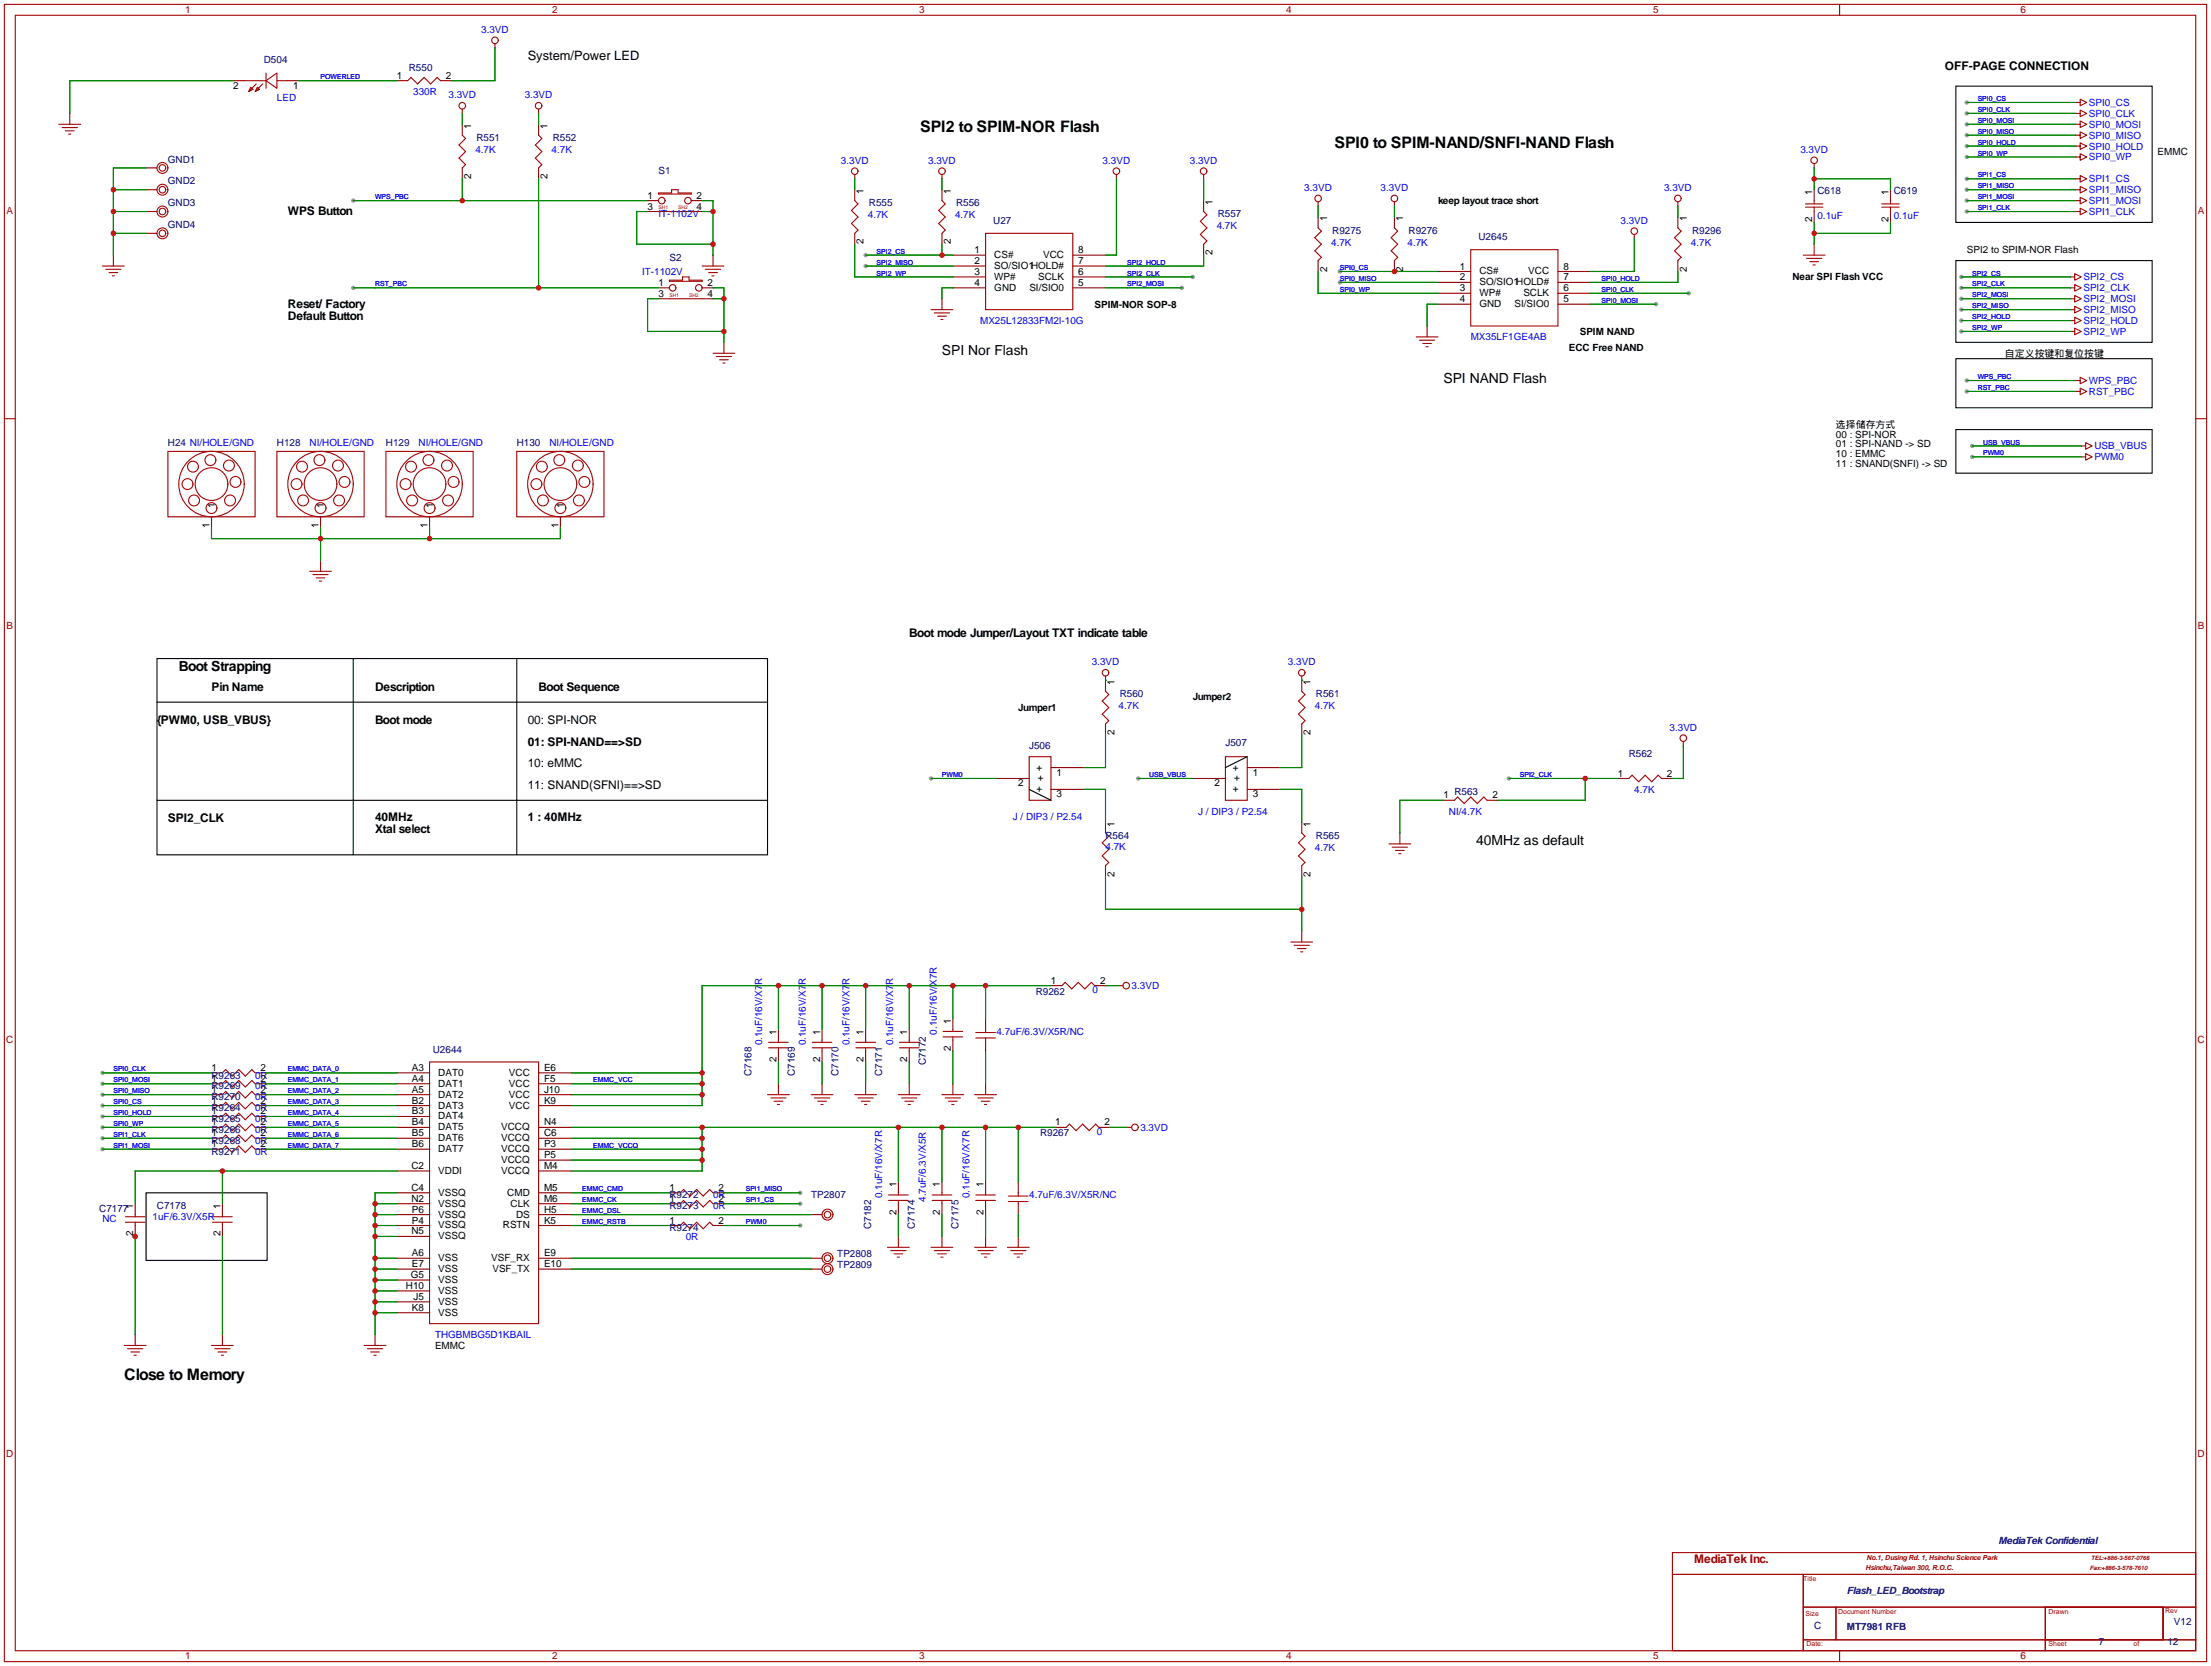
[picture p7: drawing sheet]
<svg xmlns="http://www.w3.org/2000/svg" width="515mm" height="388mm" viewBox="0 0 515 388" stroke-linecap="round" stroke-linejoin="round" font-family="sans-serif">
<defs><g id="words">
<g font-size="3.7">
<text x="214.4" y="30.8">SPI2 to SPIM-NOR Flash</text>
<text x="310.9" y="34.6">SPI0 to SPIM-NAND/SNFI-NAND Flash</text>
<text x="29" y="321.6">Close to Memory</text>
</g>
<g font-size="3.2">
<text x="219.5" y="82.7">SPI Nor Flash</text>
<text x="336.3" y="89.3">SPI NAND Flash</text>
<text x="41.7" y="156.3">Boot Strapping</text>
<text x="343.9" y="197">40MHz as default</text>
</g>
<text font-size="3" x="122.9" y="13.9">System/Power LED</text>
<g font-size="2.8">
<text x="453.1" y="16.2">OFF-PAGE CONNECTION</text>
<text x="67.1" y="50">WPS Button</text>
<text x="67.1" y="71.8">Reset/ Factory</text>
<text x="67.1" y="74.6">Default Button</text>
<text x="211.8" y="148.3">Boot mode Jumper/Layout TXT indicate table</text>
<text x="49.3" y="161">Pin Name</text>
<text x="87.4" y="161">Description</text>
<text x="125.5" y="161">Boot Sequence</text>
<text x="36.6" y="168.6">{PWM0, USB_VBUS}</text>
<text x="87.4" y="168.6">Boot mode</text>
<text x="122.9" y="173.7">01: SPI-NAND==&gt;SD</text>
<text x="122.9" y="168.6">00: SPI-NOR</text>
<text x="122.9" y="178.8">10: eMMC</text>
<text x="122.9" y="183.9">11: SNAND(SFNI)==&gt;SD</text>
<text x="39.1" y="191.5">SPI2_CLK</text>
<text x="87.4" y="191.2">40MHz</text>
<text x="122.9" y="191.2">1 : 40MHz</text>
<text x="87.4" y="194">Xtal select</text>
</g>
<text font-size="2.8" fill="#a00000" x="394.7" y="364.2">MediaTek Inc.</text>
<g font-size="2.3" fill="#a00000">
<text x="43.1" y="3">1</text>
<text x="128.6" y="3">2</text>
<text x="214.2" y="3">3</text>
<text x="299.7" y="3">4</text>
<text x="385.2" y="3">5</text>
<text x="470.7" y="3">6</text>
<text x="1.5" y="50">A</text>
<text x="512.1" y="50">A</text>
<text x="1.5" y="146.5">B</text>
<text x="512.1" y="146.5">B</text>
<text x="1.5" y="243">C</text>
<text x="512" y="243">C</text>
<text x="1.5" y="339.5">D</text>
<text x="512" y="339.5">D</text>
<text x="43.1" y="386.5">1</text>
<text x="128.6" y="386.5">2</text>
<text x="214.2" y="386.5">3</text>
<text x="299.7" y="386.5">4</text>
<text x="385.2" y="386.5">5</text>
<text x="470.7" y="386.5">6</text>
</g>
<g font-size="2.3" fill="#00f">
<text x="112.1" y="7.7">3.3VD</text>
<text x="64.5" y="23.4">LED</text>
<text x="96.3" y="22.1">330R</text>
<text x="104.5" y="22.9">3.3VD</text>
<text x="122.3" y="22.9">3.3VD</text>
<text x="486.7" y="24.7">SPI0_CS</text>
<text x="486.7" y="27.2">SPI0_CLK</text>
<text x="486.7" y="29.8">SPI0_MOSI</text>
<text x="110.7" y="35.6">4.7K</text>
<text x="128.5" y="35.6">4.7K</text>
<text x="419.4" y="35.6">3.3VD</text>
<text x="486.7" y="32.3">SPI0_MISO</text>
<text x="486.7" y="34.8">SPI0_HOLD</text>
<text x="195.9" y="38.1">3.3VD</text>
<text x="216.2" y="38.1">3.3VD</text>
<text x="256.9" y="38.1">3.3VD</text>
<text x="277.2" y="38.1">3.3VD</text>
<text x="486.7" y="37.4">SPI0_WP</text>
<text x="303.9" y="44.5">3.3VD</text>
<text x="321.7" y="44.5">3.3VD</text>
<text x="387.7" y="44.5">3.3VD</text>
<text x="486.7" y="42.5">SPI1_CS</text>
<text x="486.7" y="45">SPI1_MISO</text>
<text x="486.7" y="47.5">SPI1_MOSI</text>
<text x="153.4" y="50.6">IT-1102V</text>
<text x="202.2" y="50.8">4.7K</text>
<text x="222.5" y="50.8">4.7K</text>
<text x="283.5" y="53.4">4.7K</text>
<text x="377.5" y="52.1">3.3VD</text>
<text x="423.4" y="51.1">0.1uF</text>
<text x="441.2" y="51.1">0.1uF</text>
<text x="486.7" y="50.1">SPI1_CLK</text>
<text x="310.1" y="57.2">4.7K</text>
<text x="327.9" y="57.2">4.7K</text>
<text x="394" y="57.2">4.7K</text>
<text x="149.6" y="64.1">IT-1102V</text>
<text x="485.4" y="65.3">SPI2_CS</text>
<text x="485.4" y="67.9">SPI2_CLK</text>
<text x="485.4" y="70.4">SPI2_MOSI</text>
<text x="228.3" y="75.5">MX25L12833FM2I-10G</text>
<text x="485.4" y="72.9">SPI2_MISO</text>
<text x="485.4" y="75.5">SPI2_HOLD</text>
<text x="342.6" y="79.3">MX35LF1GE4AB</text>
<text x="485.4" y="78">SPI2_WP</text>
<text x="486.7" y="89.5">WPS_PBC</text>
<text x="486.7" y="92">RST_PBC</text>
<text x="72.1" y="103.9">NI/HOLE/GND</text>
<text x="97.5" y="103.9">NI/HOLE/GND</text>
<text x="128" y="103.9">NI/HOLE/GND</text>
<text x="487.9" y="107.2">PWM0</text>
<text x="487.9" y="104.7">USB_VBUS</text>
<text x="254.3" y="155">3.3VD</text>
<text x="300.1" y="155">3.3VD</text>
<text x="260.6" y="165.1">4.7K</text>
<text x="306.3" y="165.1">4.7K</text>
<text x="389" y="170.2">3.3VD</text>
<text x="380.7" y="184.7">4.7K</text>
<text x="236" y="191.1">J / DIP3 / P2.54</text>
<text x="279.1" y="189.8">J / DIP3 / P2.54</text>
<text x="337.6" y="189.8">NI/4.7K</text>
<text x="257.6" y="197.9">4.7K</text>
<text x="306.3" y="198.2">4.7K</text>
<text x="254.5" y="231.4">0</text>
<text x="263.7" y="230.4">3.3VD</text>
<text x="177.6" y="243.5" transform="rotate(-90 177.6 243.5)">0.1uF/16V/X7R</text>
<text x="187.8" y="243.5" transform="rotate(-90 187.8 243.5)">0.1uF/16V/X7R</text>
<text x="197.9" y="243.5" transform="rotate(-90 197.9 243.5)">0.1uF/16V/X7R</text>
<text x="208.1" y="243.5" transform="rotate(-90 208.1 243.5)">0.1uF/16V/X7R</text>
<text x="218.2" y="241" transform="rotate(-90 218.2 241)">0.1uF/16V/X7R</text>
<text x="232.2" y="241.1">4.7uF/6.3V/X5R/NC</text>
<text x="59.4" y="251.3">0R</text>
<text x="59.4" y="253.8">0R</text>
<text x="59.4" y="256.3">0R</text>
<text x="59.4" y="258.9">0R</text>
<text x="59.4" y="261.4">0R</text>
<text x="59.4" y="264">0R</text>
<text x="265.7" y="263.4">3.3VD</text>
<text x="59.4" y="266.5">0R</text>
<text x="59.4" y="269">0R</text>
<text x="255.5" y="264.5">0</text>
<text x="166.1" y="281.7">0R</text>
<text x="166.1" y="279.2">0R</text>
<text x="205.5" y="279.1" transform="rotate(-90 205.5 279.1)">0.1uF/16V/X7R</text>
<text x="215.7" y="280" transform="rotate(-90 215.7 280)">4.7uF/6.3V/X5R</text>
<text x="225.9" y="279.1" transform="rotate(-90 225.9 279.1)">0.1uF/16V/X7R</text>
<text x="239.8" y="279.2">4.7uF/6.3V/X5R/NC</text>
<text x="23.9" y="284.8">NC</text>
<text x="35.6" y="284.3">1uF/6.3V/X5R</text>
<text x="159.8" y="288.8">0R</text>
<text x="101.3" y="311.7">THGBMBG5D1KBAIL</text>
</g>
<g font-size="2.3" fill="#000080">
<text x="61.5" y="14.8">D504</text>
<text x="95.2" y="16.6">R550</text>
<text x="111" y="32.8">R551</text>
<text x="128.8" y="32.8">R552</text>
<text x="39.1" y="37.9">GND1</text>
<text x="153.4" y="40.4">S1</text>
<text x="39.1" y="43">GND2</text>
<text x="423.4" y="45.3">C618</text>
<text x="441.2" y="45.3">C619</text>
<text x="39.1" y="48.1">GND3</text>
<text x="39.1" y="53.1">GND4</text>
<text x="202.4" y="48.1">R555</text>
<text x="222.8" y="48.1">R556</text>
<text x="231.4" y="52.1">U27</text>
<text x="283.7" y="50.6">R557</text>
<text x="310.4" y="54.4">R9275</text>
<text x="328.2" y="54.4">R9276</text>
<text x="344.4" y="55.9">U2645</text>
<text x="394.2" y="54.4">R9296</text>
<text x="156" y="60.8">S2</text>
<text x="39.1" y="103.9">H24 NI/HOLE/GND</text>
<text x="64.5" y="103.9">H128</text>
<text x="89.9" y="103.9">H129</text>
<text x="120.4" y="103.9">H130</text>
<text x="260.9" y="162.4">R560</text>
<text x="306.6" y="162.4">R561</text>
<text x="285.5" y="173.8">J507</text>
<text x="239.8" y="174.5">J506</text>
<text x="379.5" y="176.3">R562</text>
<text x="338.8" y="185.2">R563</text>
<text x="257.6" y="195.4">R564</text>
<text x="306.6" y="195.4">R565</text>
<text x="241.3" y="231.7">R9262</text>
<text x="100.8" y="245.4">U2644</text>
<text x="49.3" y="251.3">R9263</text>
<text x="175.1" y="250.7" transform="rotate(-90 175.1 250.7)">C7168</text>
<text x="185.2" y="250.7" transform="rotate(-90 185.2 250.7)">C7169</text>
<text x="195.4" y="250.7" transform="rotate(-90 195.4 250.7)">C7170</text>
<text x="205.5" y="250.7" transform="rotate(-90 205.5 250.7)">C7171</text>
<text x="215.7" y="248.2" transform="rotate(-90 215.7 248.2)">C7172</text>
<text x="49.3" y="253.8">R9269</text>
<text x="49.3" y="256.3">R9270</text>
<text x="49.3" y="258.9">R9264</text>
<text x="49.3" y="261.4">R9265</text>
<text x="49.3" y="264">R9266</text>
<text x="49.3" y="266.5">R9268</text>
<text x="49.3" y="269">R9271</text>
<text x="242.3" y="264.7">R9267</text>
<text x="36.6" y="281.7">C7178</text>
<text x="156" y="281.7">R9273</text>
<text x="156" y="279.2">R9272</text>
<text x="189" y="279.2">TP2807</text>
<text x="23.1" y="282.2">C7177</text>
<text x="156" y="286.8">R9274</text>
<text x="203" y="286.3" transform="rotate(-90 203 286.3)">C7182</text>
<text x="213.2" y="286.3" transform="rotate(-90 213.2 286.3)">C7174</text>
<text x="223.3" y="286.3" transform="rotate(-90 223.3 286.3)">C7175</text>
<text x="195.1" y="292.9">TP2808</text>
<text x="195.1" y="295.4">TP2809</text>
<text x="465.6" y="359.7">MediaTek Confidential</text>
<text x="430.3" y="371.4">Flash_LED_Bootstrap</text>
<text x="422.7" y="379.5">C</text>
<text x="430.3" y="379.8">MT7981 RFB</text>
<text x="488.9" y="383.3">7</text>
<text x="505" y="383.3">12</text>
<text x="506.5" y="378.5">V12</text>
</g>
<g font-size="2.3">
<text x="54.3" y="20.6">2</text>
<text x="68.3" y="20.6">1</text>
<text x="92.4" y="18.3">1</text>
<text x="103.9" y="18.3">2</text>
<text x="109.8" y="30" transform="rotate(-90 109.8 30)">1</text>
<text x="127.6" y="30" transform="rotate(-90 127.6 30)">1</text>
<text x="109.8" y="41.7" transform="rotate(-90 109.8 41.7)">2</text>
<text x="127.6" y="41.7" transform="rotate(-90 127.6 41.7)">2</text>
<text x="502.7" y="36.1">EMMC</text>
<text x="150.9" y="46.3">1</text>
<text x="162.3" y="46.3">2</text>
<text x="201.2" y="45.2" transform="rotate(-90 201.2 45.2)">1</text>
<text x="221.5" y="45.2" transform="rotate(-90 221.5 45.2)">1</text>
<text x="282.5" y="47.8" transform="rotate(-90 282.5 47.8)">1</text>
<text x="335" y="47.5">keep layout trace short</text>
<text x="422.2" y="45.5" transform="rotate(-90 422.2 45.5)">1</text>
<text x="440" y="45.5" transform="rotate(-90 440 45.5)">1</text>
<text x="150.9" y="48.8">3</text>
<text x="162.3" y="48.8">4</text>
<text x="309.2" y="51.6" transform="rotate(-90 309.2 51.6)">1</text>
<text x="326.9" y="51.6" transform="rotate(-90 326.9 51.6)">1</text>
<text x="393" y="51.6" transform="rotate(-90 393 51.6)">1</text>
<text x="422.2" y="51.8" transform="rotate(-90 422.2 51.8)">2</text>
<text x="440" y="51.8" transform="rotate(-90 440 51.8)">2</text>
<text x="201.2" y="56.9" transform="rotate(-90 201.2 56.9)">2</text>
<text x="221.5" y="56.9" transform="rotate(-90 221.5 56.9)">2</text>
<text x="227.1" y="59">1</text>
<text x="251.2" y="59">8</text>
<text x="282.5" y="59.5" transform="rotate(-90 282.5 59.5)">2</text>
<text x="458.2" y="59">SPI2 to SPIM-NOR Flash</text>
<text x="227.1" y="61.5">2</text>
<text x="227.1" y="64.1">3</text>
<text x="231.6" y="60.1">CS#</text>
<text x="231.6" y="62.7">SO/SIO1HOLD#</text>
<text x="231.6" y="65.2">WP#</text>
<text x="241.9" y="65.2">SCLK</text>
<text x="243" y="60.1">VCC</text>
<text x="251.2" y="61.5">7</text>
<text x="251.2" y="64.1">6</text>
<text x="309.2" y="63.3" transform="rotate(-90 309.2 63.3)">2</text>
<text x="326.9" y="63.3" transform="rotate(-90 326.9 63.3)">2</text>
<text x="340.1" y="62.8">1</text>
<text x="340.1" y="65.3">2</text>
<text x="344.7" y="63.9">CS#</text>
<text x="356.1" y="63.9">VCC</text>
<text x="364.2" y="62.8">8</text>
<text x="364.2" y="65.3">7</text>
<text x="393" y="63.3" transform="rotate(-90 393 63.3)">2</text>
<text x="417.6" y="65.3">Near SPI Flash VCC</text>
<text x="153.4" y="66.6">1</text>
<text x="153.4" y="69.1">3</text>
<text x="164.8" y="66.6">2</text>
<text x="164.8" y="69.1">4</text>
<text x="227.1" y="66.6">4</text>
<text x="231.6" y="67.7">GND</text>
<text x="239.8" y="67.7">SI/SIO0</text>
<text x="251.2" y="66.6">5</text>
<text x="255" y="71.7">SPIM-NOR SOP-8</text>
<text x="340.1" y="67.9">3</text>
<text x="340.1" y="70.4">4</text>
<text x="344.7" y="66.5">SO/SIO1HOLD#</text>
<text x="344.7" y="69">WP#</text>
<text x="344.7" y="71.6">GND</text>
<text x="352.8" y="71.6">SI/SIO0</text>
<text x="354.9" y="69">SCLK</text>
<text x="364.2" y="67.9">6</text>
<text x="364.2" y="70.4">5</text>
<text x="365.5" y="81.8">ECC Free NAND</text>
<text x="368" y="78">SPIM NAND</text>
<text x="467.1" y="83.1">自定义按键和复位按键</text>
<text x="427.7" y="99.6">选择储存方式</text>
<text x="427.7" y="101.9">00 : SPI-NOR</text>
<text x="427.7" y="104.2">01 : SPI-NAND -&gt; SD</text>
<text x="427.7" y="106.5">10 : EMMC</text>
<text x="427.7" y="108.9">11 : SNAND(SNFI) -&gt; SD</text>
<text x="50.1" y="118.2" transform="rotate(-90 50.1 118.2)">1</text>
<text x="75.5" y="118.2" transform="rotate(-90 75.5 118.2)">1</text>
<text x="100.9" y="118.2" transform="rotate(-90 100.9 118.2)">1</text>
<text x="131.4" y="118.2" transform="rotate(-90 131.4 118.2)">1</text>
<text x="48.8" y="123" transform="rotate(-90 48.8 123)">1</text>
<text x="74.2" y="123" transform="rotate(-90 74.2 123)">1</text>
<text x="99.6" y="123" transform="rotate(-90 99.6 123)">1</text>
<text x="130.1" y="123" transform="rotate(-90 130.1 123)">1</text>
<text x="259.6" y="159.5" transform="rotate(-90 259.6 159.5)">1</text>
<text x="305.4" y="159.5" transform="rotate(-90 305.4 159.5)">1</text>
<text x="237.2" y="165.7">Jumper1</text>
<text x="277.9" y="163.1">Jumper2</text>
<text x="259.6" y="171.2" transform="rotate(-90 259.6 171.2)">2</text>
<text x="305.4" y="171.2" transform="rotate(-90 305.4 171.2)">2</text>
<text x="241.5" y="179.5">+</text>
<text x="287.2" y="179.5">+</text>
<text x="237.2" y="183.2">2</text>
<text x="241.5" y="184.6">+</text>
<text x="241.8" y="182">+</text>
<text x="246.1" y="180.7">1</text>
<text x="246.1" y="185.7">3</text>
<text x="282.9" y="183.2">2</text>
<text x="287.2" y="184.6">+</text>
<text x="287.5" y="182">+</text>
<text x="291.8" y="180.7">1</text>
<text x="291.8" y="185.7">3</text>
<text x="336.3" y="186">1</text>
<text x="347.7" y="186">2</text>
<text x="376.9" y="180.9">1</text>
<text x="388.4" y="180.9">2</text>
<text x="259.6" y="192.6" transform="rotate(-90 259.6 192.6)">1</text>
<text x="305.4" y="192.6" transform="rotate(-90 305.4 192.6)">1</text>
<text x="259.6" y="204.2" transform="rotate(-90 259.6 204.2)">2</text>
<text x="305.4" y="204.2" transform="rotate(-90 305.4 204.2)">2</text>
<text x="244.8" y="229.2">1</text>
<text x="256.3" y="229.2">2</text>
<text x="221.5" y="238.5" transform="rotate(-90 221.5 238.5)">1</text>
<text x="180.9" y="241" transform="rotate(-90 180.9 241)">1</text>
<text x="191.1" y="241" transform="rotate(-90 191.1 241)">1</text>
<text x="201.2" y="241" transform="rotate(-90 201.2 241)">1</text>
<text x="211.4" y="241" transform="rotate(-90 211.4 241)">1</text>
<text x="221.5" y="244.9" transform="rotate(-90 221.5 244.9)">2</text>
<text x="49.3" y="249.5">1</text>
<text x="60.7" y="249.5">2</text>
<text x="96" y="249.5">A3</text>
<text x="102.1" y="250.6">DAT0</text>
<text x="118.6" y="250.6">VCC</text>
<text x="126.7" y="249.5">E6</text>
<text x="180.9" y="247.4" transform="rotate(-90 180.9 247.4)">2</text>
<text x="191.1" y="247.4" transform="rotate(-90 191.1 247.4)">2</text>
<text x="201.2" y="247.4" transform="rotate(-90 201.2 247.4)">2</text>
<text x="211.4" y="247.4" transform="rotate(-90 211.4 247.4)">2</text>
<text x="49.3" y="257.1">1</text>
<text x="49.3" y="252">1</text>
<text x="49.3" y="254.6">1</text>
<text x="60.7" y="257.1">2</text>
<text x="60.7" y="252">2</text>
<text x="60.7" y="254.6">2</text>
<text x="96" y="252">A4</text>
<text x="96" y="254.6">A5</text>
<text x="96" y="257.1">B2</text>
<text x="102.1" y="253.2">DAT1</text>
<text x="102.1" y="255.7">DAT2</text>
<text x="118.6" y="253.2">VCC</text>
<text x="118.6" y="255.7">VCC</text>
<text x="126.7" y="252">F5</text>
<text x="126.7" y="254.6">J10</text>
<text x="126.7" y="257.1">K9</text>
<text x="49.3" y="259.6">1</text>
<text x="49.3" y="262.2">1</text>
<text x="60.7" y="259.6">2</text>
<text x="60.7" y="262.2">2</text>
<text x="96" y="259.6">B3</text>
<text x="96" y="262.2">B4</text>
<text x="102.1" y="258.2">DAT3</text>
<text x="102.1" y="260.8">DAT4</text>
<text x="102.1" y="263.3">DAT5</text>
<text x="116.8" y="263.3">VCCQ</text>
<text x="118.6" y="258.2">VCC</text>
<text x="126.7" y="262.2">N4</text>
<text x="245.9" y="262.2">1</text>
<text x="257.3" y="262.2">2</text>
<text x="49.3" y="264.7">1</text>
<text x="49.3" y="267.3">1</text>
<text x="60.7" y="264.7">2</text>
<text x="60.7" y="267.3">2</text>
<text x="96" y="264.7">B5</text>
<text x="96" y="267.3">B6</text>
<text x="102.1" y="265.9">DAT6</text>
<text x="102.1" y="268.4">DAT7</text>
<text x="116.8" y="265.9">VCCQ</text>
<text x="116.8" y="268.4">VCCQ</text>
<text x="126.7" y="264.7">C6</text>
<text x="126.7" y="267.3">P3</text>
<text x="126.7" y="269.8">P5</text>
<text x="95.9" y="272.3">C2</text>
<text x="102.1" y="273.5">VDDI</text>
<text x="116.8" y="270.9">VCCQ</text>
<text x="116.8" y="273.5">VCCQ</text>
<text x="126.7" y="272.3">M4</text>
<text x="31" y="281.7" transform="rotate(-90 31 281.7)">1</text>
<text x="51.4" y="281.7" transform="rotate(-90 51.4 281.7)">1</text>
<text x="95.9" y="277.4">C4</text>
<text x="95.9" y="280">N2</text>
<text x="102.1" y="278.6">VSSQ</text>
<text x="102.1" y="281.1">VSSQ</text>
<text x="118.2" y="278.6">CMD</text>
<text x="119" y="281.1">CLK</text>
<text x="126.7" y="277.4">M5</text>
<text x="126.7" y="280">M6</text>
<text x="155.9" y="280">1</text>
<text x="155.9" y="277.4">1</text>
<text x="167.4" y="280">2</text>
<text x="167.4" y="277.4">2</text>
<text x="208.8" y="276.6" transform="rotate(-90 208.8 276.6)">1</text>
<text x="219" y="276.6" transform="rotate(-90 219 276.6)">1</text>
<text x="229.2" y="276.6" transform="rotate(-90 229.2 276.6)">1</text>
<text x="95.9" y="287.6">N5</text>
<text x="96" y="282.5">P6</text>
<text x="96" y="285">P4</text>
<text x="102.1" y="283.6">VSSQ</text>
<text x="102.1" y="286.2">VSSQ</text>
<text x="117.2" y="286.2">RSTN</text>
<text x="120.2" y="283.6">DS</text>
<text x="126.7" y="285">K5</text>
<text x="126.7" y="282.5">H5</text>
<text x="155.9" y="285">1</text>
<text x="167.4" y="285">2</text>
<text x="208.8" y="283" transform="rotate(-90 208.8 283)">2</text>
<text x="219" y="283" transform="rotate(-90 219 283)">2</text>
<text x="229.2" y="283" transform="rotate(-90 229.2 283)">2</text>
<text x="31" y="288.1" transform="rotate(-90 31 288.1)">2</text>
<text x="51.4" y="288.1" transform="rotate(-90 51.4 288.1)">2</text>
<text x="96" y="292.7">A6</text>
<text x="102.1" y="293.8">VSS</text>
<text x="102.1" y="288.7">VSSQ</text>
<text x="114.5" y="293.8">VSF_RX</text>
<text x="126.7" y="292.7">E9</text>
<text x="95.7" y="297.7">G5</text>
<text x="96" y="295.2">E7</text>
<text x="102.1" y="296.3">VSS</text>
<text x="102.1" y="298.9">VSS</text>
<text x="114.7" y="296.3">VSF_TX</text>
<text x="126.7" y="295.2">E10</text>
<text x="94.6" y="300.3">H10</text>
<text x="96" y="305.4">K8</text>
<text x="96.4" y="302.8">J5</text>
<text x="102.1" y="301.4">VSS</text>
<text x="102.1" y="304">VSS</text>
<text x="102.1" y="306.5">VSS</text>
<text x="101.3" y="314.2">EMMC</text>
</g>
<g font-size="1.6" fill="#00f">
<text x="74.7" y="18.5">POWERLED</text>
<text x="460.8" y="23.6">SPI0_CS</text>
<text x="460.8" y="26.1">SPI0_CLK</text>
<text x="460.8" y="28.6">SPI0_MOSI</text>
<text x="460.8" y="31.2">SPI0_MISO</text>
<text x="460.8" y="33.7">SPI0_HOLD</text>
<text x="460.8" y="36.3">SPI0_WP</text>
<text x="460.8" y="41.3">SPI1_CS</text>
<text x="87.4" y="46.4">WPS_PBC</text>
<text x="460.8" y="43.9">SPI1_MISO</text>
<text x="460.8" y="46.4">SPI1_MOSI</text>
<text x="460.8" y="49">SPI1_CLK</text>
<text x="204.2" y="59.1">SPI2_CS</text>
<text x="204.2" y="61.7">SPI2_MISO</text>
<text x="204.2" y="64.2">SPI2_WP</text>
<text x="262.6" y="64.2">SPI2_CLK</text>
<text x="262.6" y="61.7">SPI2_HOLD</text>
<text x="312.2" y="65.5">SPI0_MISO</text>
<text x="312.2" y="62.9">SPI0_CS</text>
<text x="373.1" y="65.5">SPI0_HOLD</text>
<text x="459.5" y="64.2">SPI2_CS</text>
<text x="87.4" y="66.7">RST_PBC</text>
<text x="262.6" y="66.7">SPI2_MOSI</text>
<text x="312.2" y="68">SPI0_WP</text>
<text x="373.1" y="70.5">SPI0_MOSI</text>
<text x="373.1" y="68">SPI0_CLK</text>
<text x="459.5" y="66.7">SPI2_CLK</text>
<text x="459.5" y="69.3">SPI2_MOSI</text>
<text x="459.5" y="71.8">SPI2_MISO</text>
<text x="459.5" y="76.9">SPI2_WP</text>
<text x="459.5" y="74.4">SPI2_HOLD</text>
<text x="460.8" y="88.3">WPS_PBC</text>
<text x="460.8" y="90.9">RST_PBC</text>
<text x="462" y="106.1">PWM0</text>
<text x="462" y="103.6">USB_VBUS</text>
<text x="219.5" y="181">PWM0</text>
<text x="267.7" y="181">USB_VBUS</text>
<text x="354.1" y="181">SPI2_CLK</text>
<text x="26.4" y="249.6">SPI0_CLK</text>
<text x="67.1" y="249.6">EMMC_DATA_0</text>
<text x="26.4" y="252.2">SPI0_MOSI</text>
<text x="26.4" y="254.7">SPI0_MISO</text>
<text x="26.4" y="257.2">SPI0_CS</text>
<text x="67.1" y="254.7">EMMC_DATA_2</text>
<text x="67.1" y="257.2">EMMC_DATA_3</text>
<text x="67.1" y="252.2">EMMC_DATA_1</text>
<text x="138.2" y="252.2">EMMC_VCC</text>
<text x="26.4" y="259.8">SPI0_HOLD</text>
<text x="26.4" y="262.3">SPI0_WP</text>
<text x="67.1" y="259.8">EMMC_DATA_4</text>
<text x="67.1" y="262.3">EMMC_DATA_5</text>
<text x="26.4" y="267.4">SPI1_MOSI</text>
<text x="26.4" y="264.9">SPI1_CLK</text>
<text x="67.1" y="264.9">EMMC_DATA_6</text>
<text x="67.1" y="267.4">EMMC_DATA_7</text>
<text x="138.2" y="267.4">EMMC_VCCQ</text>
<text x="135.6" y="280.1">EMMC_CK</text>
<text x="135.6" y="277.6">EMMC_CMD</text>
<text x="173.7" y="280.1">SPI1_CS</text>
<text x="173.7" y="277.6">SPI1_MISO</text>
<text x="135.6" y="282.6">EMMC_DSL</text>
<text x="135.6" y="285.2">EMMC_RSTB</text>
<text x="173.7" y="285.2">PWM0</text>
</g>
<g font-size="1.6" fill="#a00000">
<text x="434.6" y="365.7">Hsinchu,Taiwan 300, R.O.C.</text>
<text x="434.8" y="363.4">No.1, Dusing Rd. 1, Hsinchu Science Park</text>
<text x="420.1" y="368.2">Title</text>
<text x="420.6" y="376.4">Size</text>
<text x="428.2" y="376.1">Document Number</text>
<text x="477.3" y="376.1">Drawn</text>
<text x="504.4" y="375.8">Rev</text>
<text x="420.9" y="383.5">Date:</text>
<text x="477.3" y="383.5">Sheet</text>
<text x="497.1" y="383.5">of</text>
</g>
<g font-size="1.4" fill="#a00000">
<text x="486.9" y="365.7">Fax:+886-3-578-7610</text>
<text x="487.2" y="363.4">TEL:+886-3-567-0766</text>
</g>
<g font-size="1.2" fill="#a00000">
<text x="153.4" y="48.8">SH1</text>
<text x="158" y="48.8">SH2</text>
<text x="156" y="69.1">SH1</text>
<text x="160.5" y="69.1">SH2</text>
</g>
</g></defs>
<g fill="#999">
<circle cx="458.2" cy="23.9" r=".51"/>
<circle cx="458.2" cy="26.4" r=".51"/>
<circle cx="458.2" cy="29" r=".51"/>
<circle cx="458.2" cy="31.5" r=".51"/>
<circle cx="458.2" cy="34" r=".51"/>
<circle cx="458.2" cy="36.6" r=".51"/>
<circle cx="458.2" cy="88.6" r=".51"/>
<circle cx="458.2" cy="91.2" r=".51"/>
<circle cx="275.3" cy="67.1" r=".51"/>
<circle cx="201.7" cy="59.4" r=".51"/>
<circle cx="201.7" cy="62" r=".51"/>
<circle cx="277.9" cy="64.5" r=".51"/>
<circle cx="456.9" cy="64.5" r=".51"/>
<circle cx="456.9" cy="67.1" r=".51"/>
<circle cx="456.9" cy="69.6" r=".51"/>
<circle cx="456.9" cy="72.1" r=".51"/>
<circle cx="456.9" cy="77.2" r=".51"/>
<circle cx="456.9" cy="74.7" r=".51"/>
<circle cx="265.2" cy="181.4" r=".51"/>
<circle cx="216.9" cy="181.4" r=".51"/>
<circle cx="459.5" cy="106.4" r=".51"/>
<circle cx="459.5" cy="103.9" r=".51"/>
<circle cx="82.3" cy="46.7" r=".51"/>
<circle cx="82.3" cy="67.1" r=".51"/>
<circle cx="186.4" cy="285.5" r=".51"/>
<circle cx="458.2" cy="44.2" r=".51"/>
<circle cx="458.2" cy="49.3" r=".51"/>
<circle cx="458.2" cy="46.7" r=".51"/>
<circle cx="458.2" cy="41.7" r=".51"/>
<circle cx="186.4" cy="280.4" r=".51"/>
<circle cx="186.4" cy="277.9" r=".51"/>
<circle cx="23.9" cy="267.7" r=".51"/>
<circle cx="23.9" cy="249.9" r=".51"/>
<circle cx="23.9" cy="252.5" r=".51"/>
<circle cx="23.9" cy="255" r=".51"/>
<circle cx="23.9" cy="257.6" r=".51"/>
<circle cx="23.9" cy="260.1" r=".51"/>
<circle cx="23.9" cy="262.6" r=".51"/>
<circle cx="23.9" cy="265.2" r=".51"/>
<circle cx="312.2" cy="65.8" r=".51"/>
<circle cx="385.8" cy="70.9" r=".51"/>
<circle cx="393.4" cy="68.3" r=".51"/>
<circle cx="351.5" cy="181.4" r=".51"/>
<circle cx="31.2" cy="288" r=".51"/>
<circle cx="312.2" cy="63.2" r=".51"/>
</g>
<g fill="none" stroke="#a10000" stroke-width=".25">
<path d="M1 1h513.1v386.1h-513.1zM3.6 3.6h508v381h-508zM56.9 18.8h5.1M59.7 19.6l-1.5 1.5M61.2 19.6l-1.5 1.5M62 18.8l2.5-1.8v3.6zM62 17v3.6M64.5 18.8h2.6M95 18.8l.8-.8 1.5 1.6 1.5-1.6 1.5 1.6 1.6-1.6 .7 .8M115.3 10.2v1M428.6 1v2.6M13.7 29h5.1"/>
<path d="M14.5 29.7h3.5M15.2 30.5h2.1M16 31.2h.5M16.3 26.4v2.6M58.4 20.3l.5 .5-1 .5zM59.9 20.3l.6 .5-1.1 .5zM107.7 31.5l.8 .8-1.6 1.5 1.6 1.5-1.6 1.5 1.6 1.6-.8 .7M107.7 25.4v1M125.5 31.5l.7 .8-1.5 1.5 1.5 1.5-1.5 1.5 1.5 1.6-.7 .7M125.5 25.4v1M422.7 38.1v1M483.6 23.9h1v-.8l1.6 .8-1.6 .7v-.7"/>
<path d="M483.6 26.4h1v-.7l1.6 .7-1.6 .8v-.8M483.6 29h1v-.8l1.6 .8-1.6 .7v-.7M483.6 31.5h1v-.8l1.6 .8-1.6 .8v-.8M483.6 34h1v-.7l1.6 .7-1.6 .8v-.8M483.6 36.6h1v-.8l1.6 .8-1.6 .7v-.7M26.4 59.4v2.6M153.4 45h3.1v-.8h1.5v.8h3v.2h-7.6zM153.4 49.3h7.6M166.1 59.4v2.6M199.1 46.7l.8 .8-1.5 1.5 1.5 1.5-1.5 1.6 1.5 1.5-.8 .8M199.1 40.6v1.1M219.5 46.7l.7 .8-1.5 1.5 1.5 1.5-1.5 1.6 1.5 1.5-.7 .8"/>
<path d="M219.5 40.6v1.1M229.6 54.4h20.3v17.7h-20.3zM260.1 40.6v1.1M280.4 49.3l.8 .7-1.5 1.6 1.5 1.5-1.5 1.5 1.5 1.5-.8 .8M280.4 40.6v1.1M307.1 53.1l.7 .7-1.5 1.6 1.5 1.5-1.5 1.5 1.5 1.5-.7 .8M307.1 47v1M324.9 53.1l.7 .7-1.5 1.6 1.5 1.5-1.5 1.5 1.5 1.5-.7 .8M324.9 47v1M342.6 58.2h20.4v17.7h-20.4zM380.7 54.6v1M390.9 53.1l.8 .7-1.6 1.6 1.6 1.5-1.6 1.5 1.6 1.5-.8 .8"/>
<path d="M390.9 47v1M420.1 59.4h5.1M420.6 47.5h4.1M420.6 48.3h4.1M422.7 46.7v.8M422.7 48.3v1M422.7 56.9v2.5M438.4 47.5h4.1M438.4 48.3h4.1M440.4 46.7v.8M440.4 48.3v1M483.6 41.7h1v-.8l1.6 .8-1.6 .7v-.7"/>
<path d="M483.6 44.2h1v-.8l1.6 .8-1.6 .8v-.8M483.6 46.7h1v-.7l1.6 .7-1.6 .8v-.8M483.6 49.3h1v-.8l1.6 .8-1.6 .7v-.7M23.9 62h5.1M24.6 62.7h3.6M25.4 63.5h2M26.2 64.3h.5M156 65.3h3v-.8h1.5v.8h3.1v.2h-7.6zM156 69.6h7.6M163.6 62h5.1M164.3 62.7h3.6M165.1 63.5h2"/>
<path d="M165.9 64.3h.5M168.7 79.8v2.5M216.9 72.1h5.1M217.7 72.9h3.5M218.4 73.7h2.1M219.2 74.4h.5M219.5 69.6v2.5M329.9 78.5h5.1M330.7 79.2h3.6M332.5 75.9v2.6M420.9 60.2h3.5M421.6 61h2.1"/>
<path d="M422.4 61.7h.5M482.3 64.5h1.1v-.7l1.5 .7-1.5 .8v-.8M482.3 67.1h1.1v-.8l1.5 .8-1.5 .7v-.7M482.3 69.6h1.1v-.8l1.5 .8-1.5 .8v-.8M482.3 72.1h1.1v-.7l1.5 .7-1.5 .8v-.8M482.3 74.7h1.1v-.8l1.5 .8-1.5 .7v-.7M482.3 77.2h1.1v-.7l1.5 .7-1.5 .8v-.8M1 97.5h2.6M166.1 82.3h5.1M166.9 83.1h3.5M167.6 83.8h2.1M168.4 84.6h.5"/>
<path d="M331.5 80h2M332.2 80.8h.5M483.6 88.6h1v-.7l1.6 .7-1.6 .8v-.8M483.6 91.2h1v-.8l1.6 .8-1.6 .7v-.7M511.6 97.5h2.5M39.1 105.2h20.3v15.2h-20.3zM64.5 105.2h20.3v15.2h-20.3zM89.9 105.2h20.3v15.2h-20.3zM120.4 105.2h20.3v15.2h-20.3zM484.9 106.4h1v-.7l1.5 .7-1.5 .8v-.8M484.9 103.9h1v-.8l1.5 .8-1.5 .7v-.7M72.1 133.1h5.1"/>
<path d="M72.9 133.9h3.6M73.7 134.6h2M74.4 135.4h.5M74.7 130.6v2.5M257.6 157.5v1M303.3 157.5v1M239.8 176.3h5.1v10.1h-5.1zM257.6 161l.7 .8-1.5 1.5 1.5 1.5-1.5 1.6 1.5 1.5-.7 .8M285.5 176.3h5.1v10.1h-5.1zM303.3 161l.7 .8-1.5 1.5 1.5 1.5-1.5 1.6 1.5 1.5-.7 .8M392.2 172.7v1M257.6 194.1l.7 .7-1.5 1.5 1.5 1.6-1.5 1.5 1.5 1.5-.7 .8"/>
<path d="M303.3 194.1l.7 .7-1.5 1.5 1.5 1.6-1.5 1.5 1.5 1.5-.7 .8M323.6 196.6h5.1M324.4 197.4h3.5M325.1 198.1h2.1M325.9 198.9h.5M326.1 194.1v2.5M338.8 186.4l.8-.7 1.5 1.5 1.5-1.5 1.6 1.5 1.5-1.5 .8 .7M379.5 181.4l.7-.8 1.6 1.5 1.5-1.5 1.5 1.5 1.5-1.5 .8 .8M300.7 219.5h5.1M303.3 216.9v2.6M222 239.8v.5M229.6 239.8v.7"/>
<path d="M247.4 229.6l.8-.7 1.5 1.5 1.5-1.5 1.5 1.5 1.6-1.5 .7 .7M260.6 229.6h1M301.5 220.2h3.6M302.3 221h2M303 221.7h.5M51.8 257.6l.8-.8 1.5 1.5 1.5-1.5 1.5 1.5 1.6-1.5 .7 .8M51.8 249.9l.8-.7 1.5 1.5 1.5-1.5 1.5 1.5 1.6-1.5 .7 .7M51.8 252.5l.8-.8 1.5 1.5 1.5-1.5 1.5 1.5 1.6-1.5 .7 .8M51.8 255l.8-.7 1.5 1.5 1.5-1.5 1.5 1.5 1.6-1.5 .7 .7M100.1 247.4h25.4v61h-25.4zM178.8 255h5.1M179.1 244.1h4.5"/>
<path d="M179.1 242.8h4.5M179.6 255.8h3.5M180.3 256.5h2.1M181.1 257.3h.5M181.4 242.3v.5M181.4 244.1v.8M181.4 252.5v2.5M189 255h5.1M189.2 244.1h4.6M189.2 242.8h4.6M189.7 255.8h3.6M190.5 256.5h2"/>
<path d="M191.3 257.3h.5M191.5 242.3v.5M191.5 244.1v.8M191.5 252.5v2.5M199.1 255h5.1M199.4 244.1h4.6M199.4 242.8h4.6M199.9 255.8h3.6M200.7 256.5h2M201.4 257.3h.5M201.7 242.3v.5M201.7 244.1v.8"/>
<path d="M201.7 252.5v2.5M209.3 255h5.1M209.5 244.1h4.6M209.5 242.8h4.6M210.1 255.8h3.5M210.8 256.5h2.1M211.6 257.3h.5M211.8 242.3v.5M211.8 244.1v.8M211.8 252.5v2.5M219.5 255h5M219.7 241.6h4.6"/>
<path d="M219.7 240.3h4.6M220.2 255.8h3.6M221 256.5h2M221.7 257.3h.5M222 241.6v.7M222 252.5v2.5M227.1 255h5.1M227.3 240.5h4.6M227.3 241.8h4.6M227.8 255.8h3.6M228.6 256.5h2M229.4 257.3h.5"/>
<path d="M229.6 241.8v.5M229.6 252.5v2.5M51.8 260.1l.8-.8 1.5 1.6 1.5-1.6 1.5 1.6 1.6-1.6 .7 .8M51.8 262.6l.8-.7 1.5 1.5 1.5-1.5 1.5 1.5 1.6-1.5 .7 .7M51.8 265.2l.8-.8 1.5 1.5 1.5-1.5 1.5 1.5 1.6-1.5 .7 .8M51.8 267.7l.8-.7 1.5 1.5 1.5-1.5 1.5 1.5 1.6-1.5 .7 .7M158.5 277.9l.8-.8 1.5 1.5 1.5-1.5 1.5 1.5 1.6-1.5 .7 .8M207 279.7h4.6M207 278.4h4.6M209.3 277.9v.5M209.3 279.7v.7M217.2 279.7h4.5"/>
<path d="M217.2 278.4h4.5M219.5 277.9v.5M219.5 279.7v.7M227.3 279.7h4.6M227.3 278.4h4.6M229.6 277.9v.5M229.6 279.7v.7M234.9 278.6h4.6M234.9 279.9h4.6M237.2 277.9v.7M237.2 279.9v.5M248.4 262.6l.8-.7 1.5 1.5 1.5-1.5 1.5 1.5 1.6-1.5 .7 .7"/>
<path d="M262.6 262.6h1.1M29.2 284.7h4.6M29.2 283.5h4.6M31.5 283v.5M31.5 284.7v.8M49.5 284.7h4.6M49.5 283.5h4.6M51.8 283v.5M51.8 284.7v.8M158.5 285.5l.8-.8 1.5 1.6 1.5-1.6 1.5 1.6 1.6-1.6 .7 .8M158.5 280.4l.8-.7 1.5 1.5 1.5-1.5 1.5 1.5 1.6-1.5 .7 .7M206.8 290.6h5"/>
<path d="M207.5 291.3h3.6M208.3 292.1h2M209 292.9h.5M209.3 288v2.6M216.9 290.6h5.1M217.7 291.3h3.5M218.4 292.1h2.1M219.2 292.9h.5M219.5 288v2.6M227.1 290.6h5.1M227.8 291.3h3.6M228.6 292.1h2"/>
<path d="M229.4 292.9h.5M229.6 288v2.6M234.7 290.6h5.1M235.5 291.3h3.5M236.2 292.1h2.1M237 292.9h.5M237.2 288v2.6M29 313.4h5M29.7 314.2h3.6M30.5 315h2M31.2 315.7h.5M31.5 310.9v2.5"/>
<path d="M49.3 313.4h5.1M50 314.2h3.6M50.8 315h2M51.6 315.7h.5M51.8 310.9v2.5M84.8 313.4h5.1M85.6 314.2h3.6M86.4 315h2M87.1 315.7h.5M87.4 310.9v2.5M389.6 361.7h122v5.1h-122zM389.6 366.8h30.5v17.8h-30.5z"/>
<path d="M420.1 366.8h91.5v7.6h-91.5zM420.1 374.4h7.6v7.6h-7.6zM427.7 374.4h76.2v7.6h-76.2zM476.5 374.4h27.4v7.6h-27.4zM476.5 374.4v7.6M503.9 374.4h7.7v7.6h-7.7zM420.1 382h56.4v2.6h-56.4zM428.6 384.6v2.5M476.5 382h35.1v2.6h-35.1z"/>
<circle cx="115.3" cy="9.4" r=".76"/>
<circle cx="37.8" cy="39.1" r="1.27"/>
<circle cx="37.8" cy="39.1" r=".76"/>
<circle cx="107.7" cy="24.6" r=".76"/>
<circle cx="125.5" cy="24.6" r=".76"/>
<circle cx="199.1" cy="39.9" r=".76"/>
<circle cx="219.5" cy="39.9" r=".76"/>
<circle cx="260.1" cy="39.9" r=".76"/>
<circle cx="280.4" cy="39.9" r=".76"/>
<circle cx="422.7" cy="37.3" r=".76"/>
<circle cx="37.8" cy="49.3" r="1.27"/>
<circle cx="37.8" cy="54.4" r="1.27"/>
<circle cx="37.8" cy="44.2" r="1.27"/>
<circle cx="37.8" cy="49.3" r=".76"/>
<circle cx="37.8" cy="44.2" r=".76"/>
<circle cx="37.8" cy="54.4" r=".76"/>
<circle cx="154.2" cy="46.7" r=".76"/>
<circle cx="160.3" cy="46.7" r=".76"/>
<circle cx="307.1" cy="46.2" r=".76"/>
<circle cx="324.9" cy="46.2" r=".76"/>
<circle cx="380.7" cy="53.8" r=".76"/>
<circle cx="390.9" cy="46.2" r=".76"/>
<circle cx="156.7" cy="67.1" r=".76"/>
<circle cx="162.8" cy="67.1" r=".76"/>
<circle cx="43.7" cy="112.8" r="1.27"/>
<circle cx="45" cy="108.7" r="1.27"/>
<circle cx="45.2" cy="116.6" r="1.27"/>
<circle cx="49" cy="107.2" r="1.27"/>
<circle cx="49.3" cy="112.8" r="7.6"/>
<circle cx="49.3" cy="118.4" r="1.27"/>
<circle cx="49.3" cy="112.8" r="3.8"/>
<circle cx="53.3" cy="108.5" r="1.27"/>
<circle cx="53.6" cy="116.6" r="1.27"/>
<circle cx="54.9" cy="112.3" r="1.27"/>
<circle cx="69.1" cy="112.8" r="1.27"/>
<circle cx="70.4" cy="108.7" r="1.27"/>
<circle cx="70.6" cy="116.6" r="1.27"/>
<circle cx="74.4" cy="107.2" r="1.27"/>
<circle cx="74.7" cy="112.8" r="7.6"/>
<circle cx="74.7" cy="118.4" r="1.27"/>
<circle cx="74.7" cy="112.8" r="3.8"/>
<circle cx="78.7" cy="108.5" r="1.27"/>
<circle cx="79" cy="116.6" r="1.27"/>
<circle cx="80.3" cy="112.3" r="1.27"/>
<circle cx="94.5" cy="112.8" r="1.27"/>
<circle cx="95.8" cy="108.7" r="1.27"/>
<circle cx="96" cy="116.6" r="1.27"/>
<circle cx="99.8" cy="107.2" r="1.27"/>
<circle cx="100.1" cy="112.8" r="7.6"/>
<circle cx="100.1" cy="118.4" r="1.27"/>
<circle cx="100.1" cy="112.8" r="3.8"/>
<circle cx="104.1" cy="108.5" r="1.27"/>
<circle cx="104.4" cy="116.6" r="1.27"/>
<circle cx="105.7" cy="112.3" r="1.27"/>
<circle cx="125" cy="112.8" r="1.27"/>
<circle cx="126.2" cy="108.7" r="1.27"/>
<circle cx="126.5" cy="116.6" r="1.27"/>
<circle cx="130.3" cy="107.2" r="1.27"/>
<circle cx="130.6" cy="112.8" r="7.6"/>
<circle cx="130.6" cy="118.4" r="1.27"/>
<circle cx="130.6" cy="112.8" r="3.8"/>
<circle cx="134.6" cy="108.5" r="1.27"/>
<circle cx="134.9" cy="116.6" r="1.27"/>
<circle cx="136.1" cy="112.3" r="1.27"/>
<circle cx="257.6" cy="156.7" r=".76"/>
<circle cx="303.3" cy="156.7" r=".76"/>
<circle cx="392.2" cy="172" r=".76"/>
<circle cx="262.4" cy="229.6" r=".76"/>
<circle cx="264.4" cy="262.6" r=".76"/>
<circle cx="192.8" cy="293.1" r="1.27"/>
<circle cx="192.8" cy="283" r="1.27"/>
<circle cx="192.8" cy="295.7" r="1.27"/>
<circle cx="192.8" cy="293.1" r=".76"/>
<circle cx="192.8" cy="283" r=".76"/>
<circle cx="192.8" cy="295.7" r=".76"/>
</g>
<g fill="none" stroke="#870000" stroke-width=".25">
<path d="M54.4 18.8h2.5M67.1 18.8h2.5M92.5 18.8h2.5M102.6 18.8h2.6M115.3 11.2h.1M16.3 26.4h.1M34 39.1h2.6M107.7 29v2.5M107.7 39.1v2.6M107.7 26.4h.1M125.5 29v2.5M125.5 39.1v2.6"/>
<path d="M125.5 26.4h.1M422.7 39.1h.1M483.6 23.9h.1M483.6 26.4h.1M483.6 29h.1M483.6 31.5h.1M483.6 34h.1M483.6 36.6h.1M26.4 59.4h.1M34 44.2h2.6M34 49.3h2.6M34 54.4h2.6"/>
<path d="M150.9 49.3h2.5M150.9 46.7h2.5M161 49.3h2.6M161 46.7h2.6M166.1 59.4h.1M199.1 44.2v2.5M199.1 54.4v2.5M199.1 41.7h.1M219.5 44.2v2.5M219.5 54.4v2.5M219.5 41.7h.1M222 59.4h7.6"/>
<path d="M249.9 59.4h7.7M260.1 41.7h.1M280.4 46.7v2.6M280.4 56.9v2.5M280.4 41.7h.1M307.1 50.5v2.6M307.1 48h.1M324.9 50.5v2.6M324.9 48h.1M380.7 55.6h.1M390.9 50.5v2.6M390.9 48h.1"/>
<path d="M422.7 56.9h.1M422.7 44.2v2.5M422.7 49.3v2.5M440.4 44.2v2.5M440.4 49.3v2.5M483.6 41.7h.1M483.6 44.2h.1M483.6 46.7h.1M483.6 49.3h.1M153.4 67.1h2.6M153.4 69.6h2.6M163.6 67.1h2.5"/>
<path d="M163.6 69.6h2.5M168.7 79.8h.1M219.5 69.6h.1M222 62h7.6M222 64.5h7.6M222 67.1h7.6M249.9 62h7.7M249.9 64.5h7.7M249.9 67.1h7.7M307.1 60.7v2.5M324.9 60.7v2.5M332.5 75.9h.1"/>
<path d="M335 63.2h7.6M335 65.8h7.6M335 68.3h7.6M335 70.9h7.6M363 63.2h7.6M363 65.8h7.6M363 68.3h7.6M363 70.9h7.6M390.9 60.7v2.5M482.3 64.5h.1M482.3 67.1h.1M482.3 69.6h.1"/>
<path d="M482.3 72.1h.1M482.3 74.7h.1M482.3 77.2h.1M483.6 88.6h.1M483.6 91.2h.1M484.9 103.9h.1M484.9 106.4h.1M49.3 120.4v2.5M74.7 130.6h.1M74.7 120.4v2.5M100.1 120.4v2.5M130.6 120.4v2.5"/>
<path d="M257.6 158.5v2.5M257.6 158.5h.1M303.3 158.5v2.5M303.3 158.5h.1M244.9 178.8h7.6M257.6 168.7v2.5M290.6 178.8h7.6M303.3 168.7v2.5M392.2 173.7h.1M232.2 181.4h7.6M244.9 183.9h7.6M257.6 191.5v2.6"/>
<path d="M277.9 181.4h7.6M290.6 183.9h7.6M303.3 191.5v2.6M326.1 194.1h.1M336.3 186.4h2.5M346.5 186.4h2.5M376.9 181.4h2.6M387.1 181.4h2.5M257.6 201.7v2.5M303.3 216.9h.1M303.3 201.7v2.5M181.4 239.8v2.5"/>
<path d="M191.5 239.8v2.5M201.7 239.8v2.5M211.8 239.8v2.5M222 237.2v2.6M229.6 237.2v2.6M244.9 229.6h2.5M255 229.6h2.6M260.6 229.6h.1M49.3 257.6h2.5M49.3 249.9h2.5M49.3 252.5h2.5M49.3 255h2.5"/>
<path d="M59.4 257.6h2.6M59.4 249.9h2.6M59.4 252.5h2.6M59.4 255h2.6M92.5 257.6h7.6M92.5 249.9h7.6M92.5 252.5h7.6M92.5 255h7.6M125.5 257.6h7.6M125.5 249.9h7.6M125.5 252.5h7.6M125.5 255h7.6"/>
<path d="M181.4 252.5h.1M181.4 244.9v2.5M191.5 252.5h.1M191.5 244.9v2.5M201.7 252.5h.1M201.7 244.9v2.5M211.8 252.5h.1M211.8 244.9v2.5M222 252.5h.1M222 242.3v2.6M229.6 252.5h.1M229.6 242.3v2.6"/>
<path d="M49.3 260.1h2.5M49.3 262.6h2.5M49.3 265.2h2.5M49.3 267.7h2.5M59.4 260.1h2.6M59.4 262.6h2.6M59.4 265.2h2.6M59.4 267.7h2.6M92.5 260.1h7.6M92.5 262.6h7.6M92.5 277.9h7.6M92.5 265.2h7.6"/>
<path d="M92.5 267.7h7.6M92.5 272.8h7.6M125.5 262.6h7.6M125.5 277.9h7.6M125.5 265.2h7.6M125.5 267.7h7.6M125.5 272.8h7.6M125.5 270.3h7.6M156 277.9h2.5M166.1 277.9h2.6M209.3 275.3v2.6M219.5 275.3v2.6"/>
<path d="M229.6 275.3v2.6M237.2 275.3v2.6M245.9 262.6h2.5M256 262.6h2.6M262.6 262.6h.1M31.5 280.4v2.6M31.5 285.5v2.5M51.8 280.4v2.6M51.8 285.5v2.5M92.5 285.5h7.6M92.5 280.4h7.6M92.5 293.1h7.6"/>
<path d="M92.5 283h7.6M92.5 295.7h7.6M92.5 298.2h7.6M92.5 288h7.6M125.5 285.5h7.6M125.5 280.4h7.6M125.5 293.1h7.6M125.5 283h7.6M125.5 295.7h7.6M156 285.5h2.5M156 280.4h2.5M166.1 285.5h2.6"/>
<path d="M166.1 280.4h2.6M189 293.1h2.5M189 283h2.5M189 295.7h2.5M209.3 288h.1M209.3 280.4v2.6M219.5 288h.1M219.5 280.4v2.6M229.6 288h.1M229.6 280.4v2.6M237.2 288h.1M237.2 280.4v2.6"/>
<path d="M31.5 310.9h.1M51.8 310.9h.1M87.4 310.9h.1M92.5 300.7h7.6M92.5 303.3h7.6M92.5 305.8h7.6"/>
</g>
<path d="M455.7 20.1h45.7v31.7h-45.7zM455.7 60.7h45.7v19.1h-45.7zM455.7 83.6h45.7v11.4h-45.7zM455.7 100.1h45.7v10.1h-45.7zM36.6 153.4h142.2v45.7h-142.2zM82.3 153.4v45.7M120.4 153.4v45.7M36.6 163.6h142.2M290.6 176.3l-5.1 2.5M36.6 186.4h142.2M239.8 183.9l5.1 2.5M34 277.9h28.2v15.7h-28.2z" fill="none" stroke="#000" stroke-width=".25"/>
<g fill="none" stroke="#008700" stroke-width=".25">
<path d="M54.4 18.8h-38.1v7.6M69.6 18.8h22.9M115.3 11.2v7.6h-10.1M34 39.1h-7.6v20.3M107.7 26.4v2.6M125.5 26.4v2.6M422.7 39.1v5.1M458.2 23.9h25.4M458.2 26.4h25.4M458.2 29h25.4M458.2 31.5h25.4M458.2 34h25.4"/>
<path d="M458.2 36.6h25.4M26.4 54.4h7.6M26.4 49.3h7.6M26.4 44.2h7.6M82.3 46.7h68.6M107.7 41.7v5M125.5 41.7v25.4M150.9 49.3h-2.6v7.6h17.8M163.6 49.3h2.5M163.6 46.7h2.5v12.7M199.1 41.7v2.5M199.1 56.9v7.6h22.9"/>
<path d="M201.7 59.4h20.3M219.5 41.7v2.5M219.5 56.9v2.5M260.1 41.7v17.7h-2.5M280.4 41.7v5M280.4 59.4v2.6h-22.8M307.1 48v2.5M324.9 48v2.5M380.7 55.6v7.6h-10.1M390.9 48v2.5M422.7 41.7h17.7v2.5M422.7 51.8v5.1"/>
<path d="M440.4 51.8v2.6h-17.7M458.2 49.3h25.4M458.2 44.2h25.4M458.2 46.7h25.4M458.2 41.7h25.4M82.3 67.1h71.1M153.4 69.6h-2.5v7.6h17.8M166.1 67.1h2.6v12.7M166.1 69.6h2.6M201.7 62h20.3M222 67.1h-2.5v2.5M257.6 67.1h17.7"/>
<path d="M257.6 64.5h20.3M307.1 63.2v5.1h27.9M312.2 65.8h22.8M312.2 63.2h22.8M335 70.9h-2.5v5M370.6 70.9h15.2M370.6 68.3h22.8M390.9 63.2v2.6h-20.3M456.9 67.1h25.4M456.9 64.5h25.4M456.9 69.6h25.4M456.9 72.1h25.4"/>
<path d="M456.9 77.2h25.4M456.9 74.7h25.4M458.2 88.6h25.4M458.2 91.2h25.4M459.5 106.4h25.4M459.5 103.9h25.4M49.3 122.9v2.6h81.3v-2.6M74.7 122.9v7.7M100.1 122.9v2.6M257.6 158.5h.1M303.3 158.5h.1M257.6 171.2v7.6h-5.1"/>
<path d="M303.3 171.2v7.6h-5.1M392.2 173.7v7.7h-2.6M216.9 181.4h15.3M252.5 183.9h5.1v7.6M265.2 181.4h12.7M298.2 183.9h5.1v7.6M336.3 186.4h-10.2v7.7M351.5 181.4h25.4M369.3 181.4v5h-20.3M257.6 204.2v7.6h45.7M303.3 204.2v12.7M181.4 229.6v10.2"/>
<path d="M191.5 229.6v10.2M201.7 229.6v10.2M211.8 229.6v10.2M222 229.6v7.6M229.6 229.6v7.6M244.9 229.6h-81.3v28h-30.5M257.6 229.6h3M23.9 257.6h25.4M23.9 255h25.4M23.9 252.5h25.4M23.9 249.9h25.4M62 257.6h30.5"/>
<path d="M62 255h30.5M62 252.5h30.5M62 249.9h30.5M133.1 255h30.5M133.1 252.5h30.5M133.1 249.9h30.5M181.4 247.4v5.1M191.5 247.4v5.1M201.7 247.4v5.1M211.8 247.4v5.1M222 244.9v7.6M229.6 244.9v7.6"/>
<path d="M23.9 262.6h25.4M23.9 265.2h25.4M23.9 267.7h25.4M23.9 260.1h25.4M51.8 272.8v7.6M62 262.6h30.5M62 265.2h30.5M62 267.7h30.5M62 260.1h30.5M92.5 272.8h-61v7.6M92.5 277.9h-5.1v33M133.1 262.6h112.8"/>
<path d="M133.1 270.3h30.5M133.1 265.2h30.5M133.1 267.7h30.5M133.1 277.9h22.9M163.6 262.6v10.2h-30.5M168.7 277.9h17.7M209.3 262.6v12.7M219.5 262.6v12.7M229.6 262.6v12.7M237.2 262.6v12.7M258.6 262.6h4M31.2 288h.3v22.9"/>
<path d="M51.8 288v22.9M87.4 293.1h5.1M87.4 280.4h5.1M87.4 283h5.1M87.4 285.5h5.1M87.4 295.7h5.1M87.4 288h5.1M87.4 298.2h5.1M133.1 293.1h55.9M133.1 280.4h22.9M133.1 283h55.9M133.1 285.5h22.9"/>
<path d="M133.1 295.7h55.9M168.7 280.4h17.7M168.7 285.5h17.7M209.3 283v5M219.5 283v5M229.6 283v5M237.2 283v5M87.4 300.7h5.1M87.4 303.3h5.1M87.4 305.8h5.1"/>
</g>
<g fill="#c00">
<circle cx="26.4" cy="54.4" r=".63"/>
<circle cx="26.4" cy="49.3" r=".63"/>
<circle cx="26.4" cy="44.2" r=".63"/>
<circle cx="219.5" cy="59.4" r=".63"/>
<circle cx="107.7" cy="46.7" r=".63"/>
<circle cx="125.5" cy="67.1" r=".63"/>
<circle cx="163.6" cy="270.3" r=".63"/>
<circle cx="163.6" cy="262.6" r=".63"/>
<circle cx="209.3" cy="262.6" r=".63"/>
<circle cx="219.5" cy="262.6" r=".63"/>
<circle cx="229.6" cy="262.6" r=".63"/>
<circle cx="237.2" cy="262.6" r=".63"/>
<circle cx="163.6" cy="265.2" r=".63"/>
<circle cx="163.6" cy="267.7" r=".63"/>
<circle cx="163.6" cy="255" r=".63"/>
<circle cx="163.6" cy="252.5" r=".63"/>
<circle cx="163.6" cy="249.9" r=".63"/>
<circle cx="181.4" cy="229.6" r=".63"/>
<circle cx="191.5" cy="229.6" r=".63"/>
<circle cx="201.7" cy="229.6" r=".63"/>
<circle cx="211.8" cy="229.6" r=".63"/>
<circle cx="222" cy="229.6" r=".63"/>
<circle cx="229.6" cy="229.6" r=".63"/>
<circle cx="51.8" cy="272.8" r=".63"/>
<circle cx="87.4" cy="280.4" r=".63"/>
<circle cx="87.4" cy="283" r=".63"/>
<circle cx="87.4" cy="285.5" r=".63"/>
<circle cx="87.4" cy="288" r=".63"/>
<circle cx="87.4" cy="293.1" r=".63"/>
<circle cx="87.4" cy="295.7" r=".63"/>
<circle cx="87.4" cy="298.2" r=".63"/>
<circle cx="87.4" cy="300.7" r=".63"/>
<circle cx="87.4" cy="303.3" r=".63"/>
<circle cx="87.4" cy="305.8" r=".63"/>
<circle cx="100.1" cy="125.5" r=".63"/>
<circle cx="74.7" cy="125.5" r=".63"/>
<circle cx="166.1" cy="49.3" r=".63"/>
<circle cx="166.1" cy="56.9" r=".63"/>
<circle cx="168.7" cy="69.6" r=".63"/>
<circle cx="168.7" cy="77.2" r=".63"/>
<circle cx="303.3" cy="211.8" r=".63"/>
<circle cx="369.3" cy="181.4" r=".63"/>
<circle cx="31.5" cy="288" r=".63"/>
<circle cx="324.9" cy="63.2" r=".63"/>
<circle cx="422.7" cy="54.4" r=".63"/>
<circle cx="422.7" cy="41.7" r=".63"/>
</g>
<use href="#words"/>
</svg>
